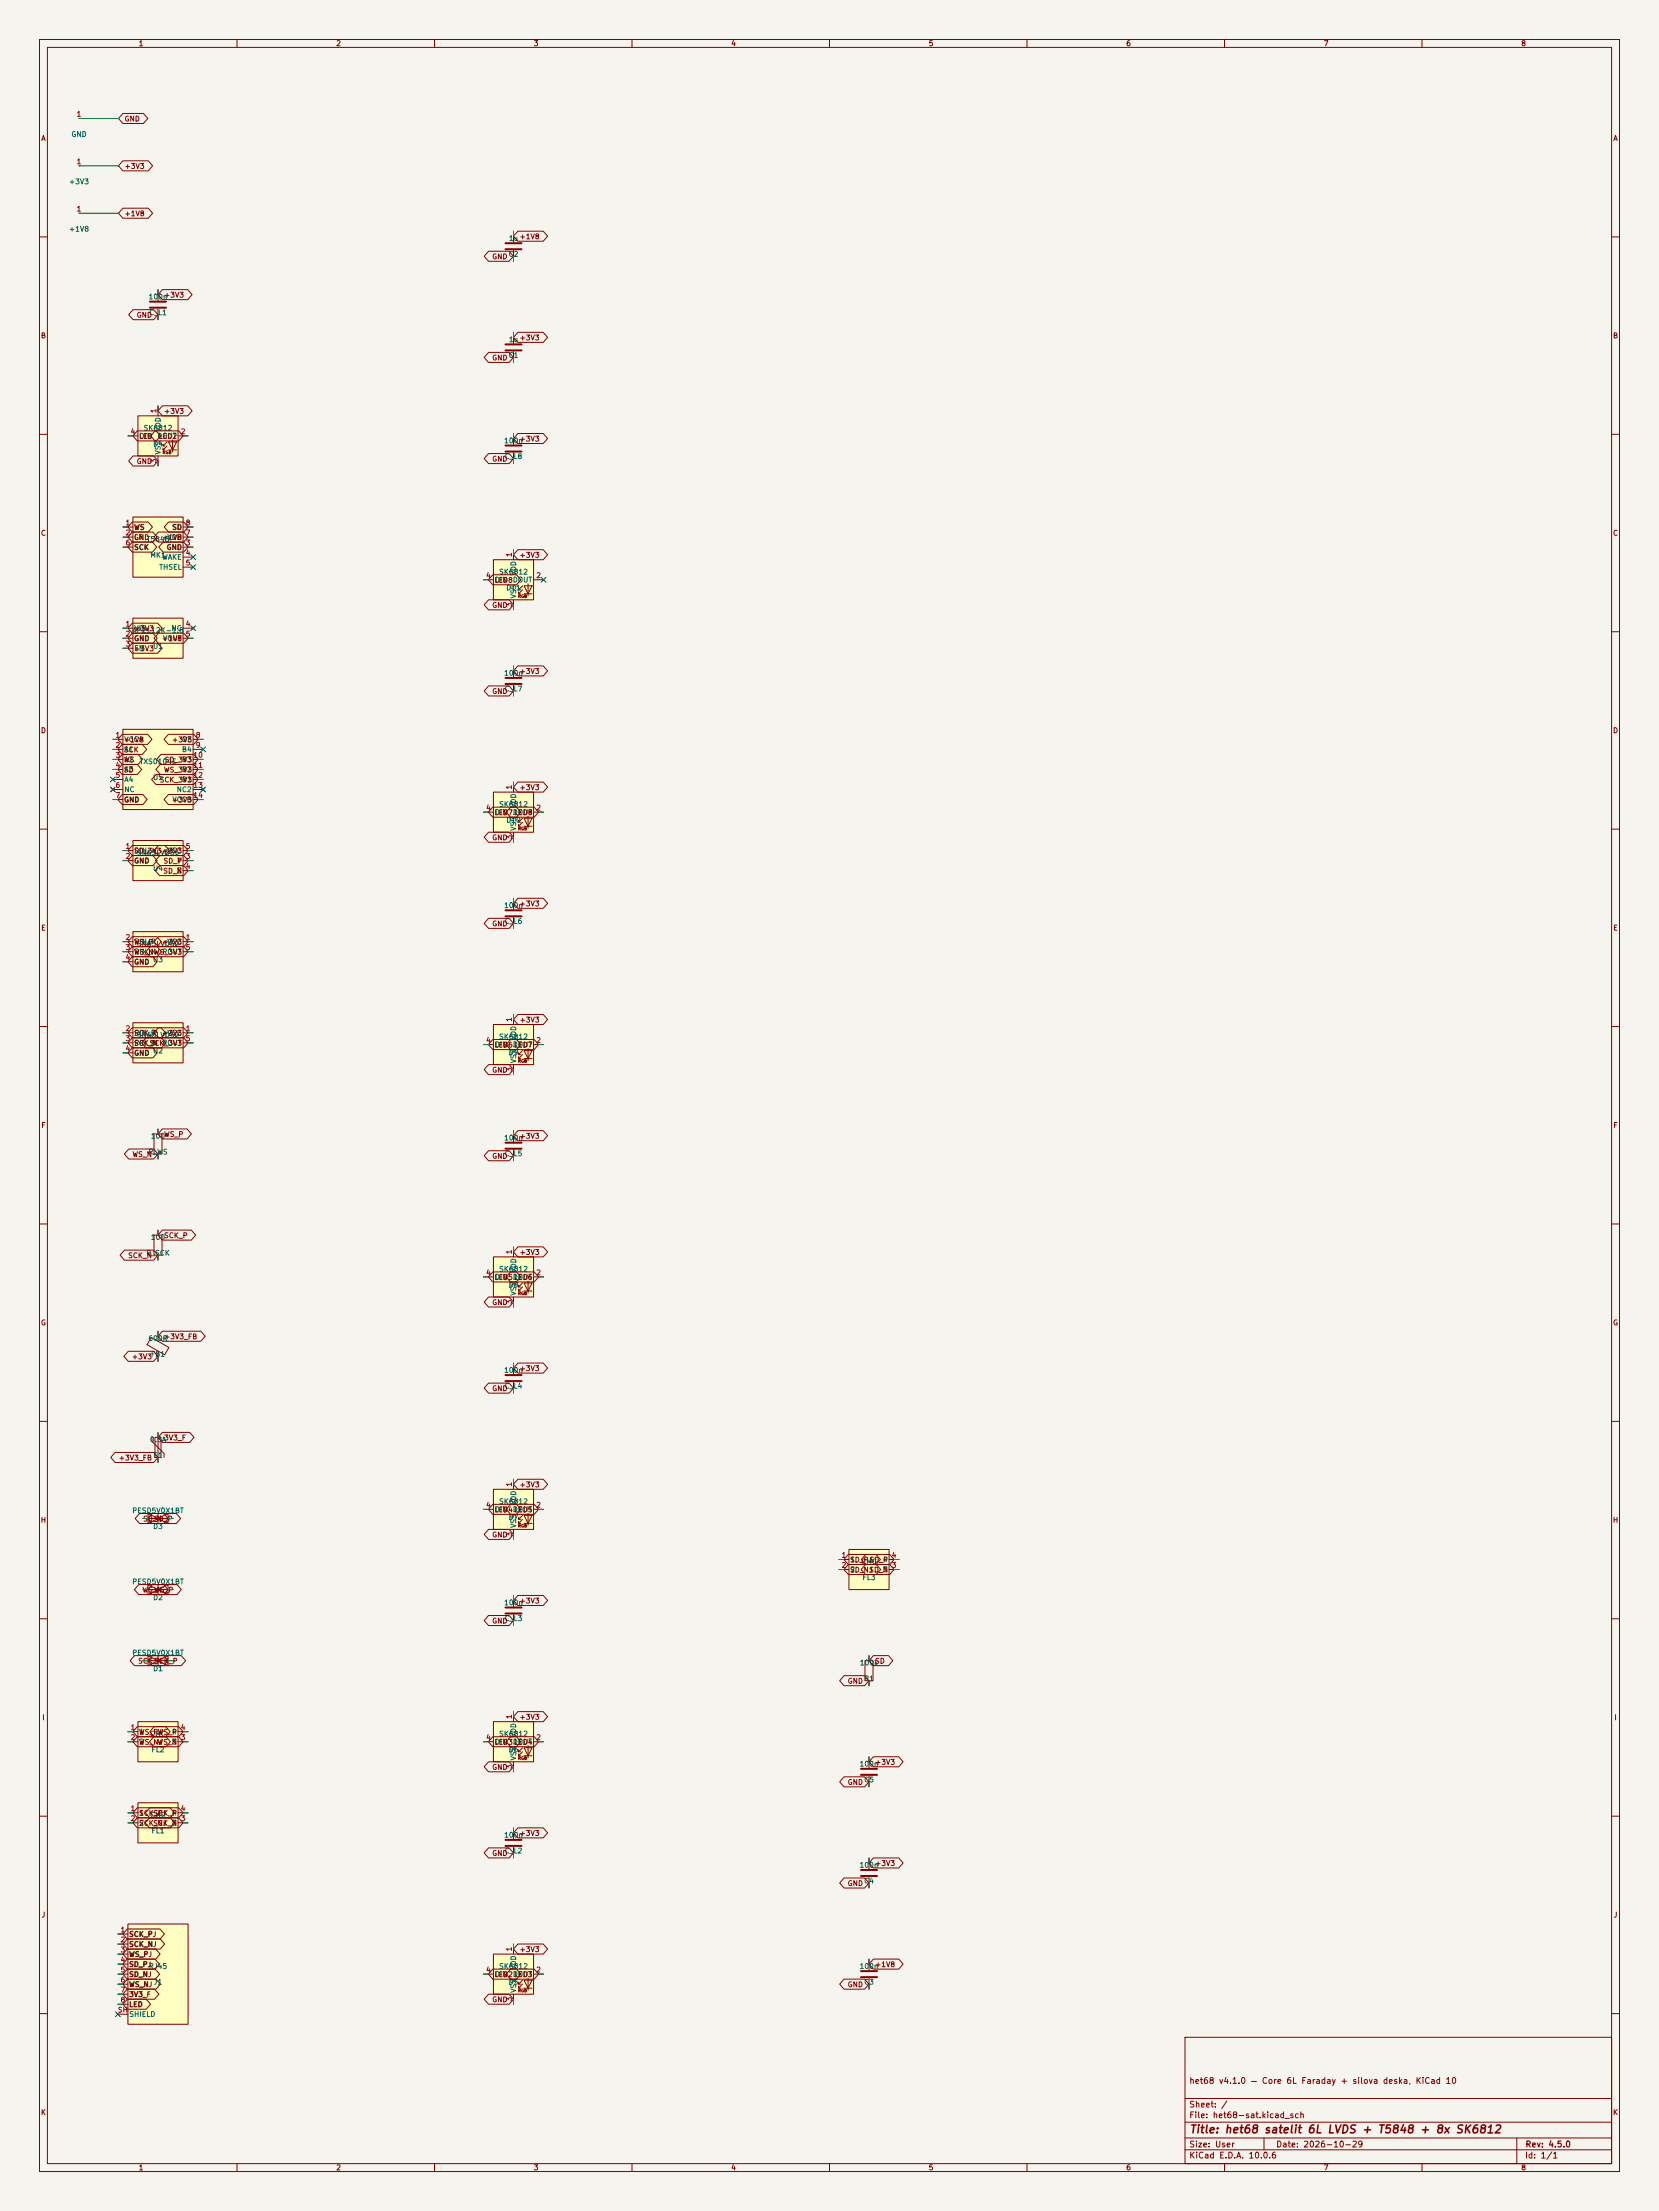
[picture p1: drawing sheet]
<svg xmlns="http://www.w3.org/2000/svg" width="420mm" height="560mm" viewBox="0 0 420 560" stroke-linecap="round" stroke-linejoin="round" font-family="sans-serif">
<defs><g id="words">
<text font-size="2" fill="#840000" x="301" y="540.8">Title: het68 satelit 6L LVDS + T5848 + 8x SK6812</text>
<g font-size="1.5" fill="#840000">
<text x="301" y="528.1">het68 v4.1.0 — Core 6L Faraday + silova deska, KiCad 10</text>
<text x="301" y="536.8">File: het68-sat.kicad_sch</text>
<text x="301" y="534.1">Sheet: /</text>
<text x="301" y="544.2">Size: User</text>
<text x="323" y="544.2">Date: 2026-10-29</text>
<text x="386" y="544.2">Rev: 4.5.0</text>
<text x="301" y="547">KiCad E.D.A. 10.0.6</text>
<text x="386" y="547">Id: 1/1</text>
</g>
<g font-size="1.3" fill="#840000">
<text x="35" y="12">1</text>
<text x="85" y="12">2</text>
<text x="135" y="12">3</text>
<text x="185" y="12">4</text>
<text x="235" y="12">5</text>
<text x="285" y="12">6</text>
<text x="335" y="12">7</text>
<text x="385" y="12">8</text>
<text x="10.3" y="36">A</text>
<text x="31.4" y="31.1">GND</text>
<text x="408.3" y="36">A</text>
<text x="31.4" y="43.1">+3V3</text>
<text x="31.4" y="55.1">+1V8</text>
<text x="124.5" y="66">GND</text>
<text x="131.4" y="60.9">+1V8</text>
<text x="41.4" y="75.7">+3V3</text>
<text x="34.5" y="80.8">GND</text>
<text x="10.2" y="86">B</text>
<text x="131.4" y="86.5">+3V3</text>
<text x="408.2" y="86">B</text>
<text x="124.5" y="91.6">GND</text>
<text x="41.4" y="105.1">+3V3</text>
<text x="35.1" y="111.5">LED</text>
<text x="40" y="111.5">LED2</text>
<text x="131.4" y="112.1">+3V3</text>
<text x="34.5" y="117.8">GND</text>
<text x="124.5" y="117.2">GND</text>
<text x="10.2" y="136">C</text>
<text x="33.8" y="137.1">GND</text>
<text x="33.8" y="134.5">WS</text>
<text x="40.9" y="137.1">+1V8</text>
<text x="408.2" y="136">C</text>
<text x="33.8" y="139.6">SCK</text>
<text x="131.4" y="141.6">+3V3</text>
<text x="125.1" y="147.9">LED8DOUT</text>
<text x="124.5" y="154.3">GND</text>
<text x="33.8" y="160.2">+3V3</text>
<text x="33.8" y="162.7">GND</text>
<text x="33.8" y="165.2">+3V3</text>
<text x="40.9" y="162.7">+1V8</text>
<text x="131.4" y="171">+3V3</text>
<text x="124.5" y="176.1">GND</text>
<text x="10.2" y="186">D</text>
<text x="408.2" y="186">D</text>
<text x="31.2" y="188.3">+1V8</text>
<text x="31.2" y="190.9">SCK</text>
<text x="43.4" y="188.3">+3V3</text>
<text x="31.2" y="193.4">WS</text>
<text x="31.2" y="195.9">SD</text>
<text x="41.4" y="195.9">WS_3V3</text>
<text x="41.5" y="193.4">SD_3V3</text>
<text x="31.2" y="203.6">GND</text>
<text x="40.3" y="198.5">SCK_3V3</text>
<text x="43.4" y="203.6">+3V3</text>
<text x="131.4" y="200.4">+3V3</text>
<text x="125.1" y="206.8">LED7DOUT</text>
<text x="130" y="206.8">LED8</text>
<text x="124.5" y="213.1">GND</text>
<text x="33.8" y="216.5">SD_3V3+3V3</text>
<text x="33.8" y="219">GND</text>
<text x="41.2" y="221.6">SD_N</text>
<text x="41.2" y="219">SD_P</text>
<text x="131.4" y="229.8">+3V3</text>
<text x="10.3" y="236">E</text>
<text x="33.8" y="239.6">WS_P</text>
<text x="40.9" y="239.6">+3V3</text>
<text x="124.5" y="234.9">GND</text>
<text x="408.3" y="236">E</text>
<text x="33.8" y="244.6">GND</text>
<text x="33.8" y="242.1">WS_NWS_3V3</text>
<text x="33.8" y="262.6">SCK_P</text>
<text x="40.9" y="262.6">+3V3</text>
<text x="131.4" y="259.3">+3V3</text>
<text x="33.8" y="267.7">GND</text>
<text x="33.8" y="265.2">SCK_N</text>
<text x="37.7" y="265.2">SCK_3V3</text>
<text x="125.1" y="265.6">LED6DOUT</text>
<text x="130" y="265.6">LED7</text>
<text x="124.5" y="272">GND</text>
<text x="10.3" y="286">F</text>
<text x="408.3" y="286">F</text>
<text x="33.4" y="293.3">WS_N</text>
<text x="41.4" y="288.3">WS_P</text>
<text x="124.5" y="293.8">GND</text>
<text x="131.4" y="288.7">+3V3</text>
<text x="41.4" y="313.9">SCK_P</text>
<text x="32.3" y="319">SCK_N</text>
<text x="131.4" y="318.1">+3V3</text>
<text x="125.1" y="324.5">LED5DOUT</text>
<text x="130" y="324.5">LED6</text>
<text x="10.2" y="336">G</text>
<text x="124.5" y="330.8">GND</text>
<text x="408.2" y="336">G</text>
<text x="41.4" y="339.5">+3V3_FB</text>
<text x="33.3" y="344.6">+3V3</text>
<text x="131.4" y="347.6">+3V3</text>
<text x="124.5" y="352.6">GND</text>
<text x="41.4" y="365.1">3V3_F</text>
<text x="29.9" y="370.2">+3V3_FB</text>
<text x="131.4" y="377">+3V3</text>
<text x="125.1" y="383.3">LED4DOUT</text>
<text x="130" y="383.3">LED5</text>
<text x="10.2" y="386">H</text>
<text x="36.1" y="385.7">SD_N</text>
<text x="38.9" y="385.7">SD_P</text>
<text x="124.5" y="389.7">GND</text>
<text x="408.2" y="386">H</text>
<text x="215.1" y="396">SD_PJ</text>
<text x="215.1" y="398.6">SD_NJ</text>
<text x="219.9" y="398.6">SD_N</text>
<text x="220" y="396">SD_P</text>
<text x="35.9" y="403.7">WS_N</text>
<text x="38.9" y="403.7">WS_P</text>
<text x="131.4" y="406.4">+3V3</text>
<text x="124.5" y="411.5">GND</text>
<text x="34.8" y="421.7">SCK_N</text>
<text x="38.9" y="421.7">SCK_P</text>
<text x="221.4" y="421.7">SD</text>
<text x="214.5" y="426.7">GND</text>
<text x="10.6" y="436">I</text>
<text x="131.4" y="435.9">+3V3</text>
<text x="408.6" y="436">I</text>
<text x="35.1" y="442.2">WS_NJ</text>
<text x="35.1" y="439.7">WS_PJ</text>
<text x="39.7" y="442.2">WS_N</text>
<text x="39.8" y="439.7">WS_P</text>
<text x="125.1" y="442.2">LED3DOUT</text>
<text x="130" y="442.2">LED4</text>
<text x="124.5" y="448.6">GND</text>
<text x="221.4" y="447.3">+3V3</text>
<text x="214.5" y="452.4">GND</text>
<text x="35.1" y="460.2">SCK_PJ</text>
<text x="38.7" y="460.2">SCK_P</text>
<text x="35.1" y="462.7">SCK_NJ</text>
<text x="38.6" y="462.7">SCK_N</text>
<text x="131.4" y="465.3">+3V3</text>
<text x="124.5" y="470.4">GND</text>
<text x="221.4" y="472.9">+3V3</text>
<text x="214.5" y="478">GND</text>
<text x="10.4" y="486">J</text>
<text x="408.4" y="486">J</text>
<text x="32.5" y="490.9">SCK_PJ</text>
<text x="32.5" y="496">WS_PJ</text>
<text x="32.5" y="493.4">SCK_NJ</text>
<text x="131.4" y="494.7">+3V3</text>
<text x="32.5" y="498.5">SD_PJ</text>
<text x="32.5" y="501.1">SD_NJ</text>
<text x="32.5" y="503.6">WS_NJ</text>
<text x="125.1" y="501.1">LED2DOUT</text>
<text x="130" y="501.1">LED3</text>
<text x="214.5" y="503.6">GND</text>
<text x="221.4" y="498.5">+1V8</text>
<text x="32.5" y="506.1">3V3_F</text>
<text x="32.5" y="508.7">LED</text>
<text x="124.5" y="507.4">GND</text>
<text x="10.2" y="536">K</text>
<text x="408.2" y="536">K</text>
<text x="35" y="550">1</text>
<text x="85" y="550">2</text>
<text x="135" y="550">3</text>
<text x="185" y="550">4</text>
<text x="235" y="550">5</text>
<text x="285" y="550">6</text>
<text x="335" y="550">7</text>
<text x="385" y="550">8</text>
</g>
<g font-size="1.3" fill="#a90000">
<text x="19.3" y="29.9">1</text>
<text x="19.3" y="41.9">1</text>
<text x="19.3" y="53.9">1</text>
<text x="39.9" y="104.8" transform="rotate(-90 39.9 104.8)">1</text>
<text x="32.9" y="110.3">4</text>
<text x="45.6" y="110.3">2</text>
<text x="39.9" y="117.5" transform="rotate(-90 39.9 117.5)">3</text>
<text x="31.6" y="133.4">1</text>
<text x="31.6" y="135.9">2</text>
<text x="46.9" y="135.9">7</text>
<text x="46.9" y="133.4">8</text>
<text x="31.6" y="138.4">6</text>
<text x="46.9" y="138.4">3</text>
<text x="46.9" y="141">4</text>
<text x="46.9" y="143.5">5</text>
<text x="129.9" y="141.2" transform="rotate(-90 129.9 141.2)">1</text>
<text x="122.9" y="146.7">4</text>
<text x="135.6" y="146.7">2</text>
<text x="129.9" y="153.9" transform="rotate(-90 129.9 153.9)">3</text>
<text x="31.6" y="159">1</text>
<text x="31.6" y="161.5">2</text>
<text x="46.9" y="159">4</text>
<text x="46.9" y="161.5">5</text>
<text x="31.6" y="164.1">3</text>
<text x="29.1" y="187.1">1</text>
<text x="29.1" y="189.7">2</text>
<text x="49.4" y="187.1">8</text>
<text x="49.4" y="189.7">9</text>
<text x="29.1" y="192.2">3</text>
<text x="29.1" y="194.8">4</text>
<text x="29.1" y="197.3">5</text>
<text x="48.8" y="192.2">10</text>
<text x="48.8" y="194.8">11</text>
<text x="48.8" y="197.3">12</text>
<text x="29.1" y="199.8">6</text>
<text x="29.1" y="202.4">7</text>
<text x="48.8" y="199.8">13</text>
<text x="48.8" y="202.4">14</text>
<text x="129.9" y="200.1" transform="rotate(-90 129.9 200.1)">1</text>
<text x="122.9" y="205.6">4</text>
<text x="135.6" y="205.6">2</text>
<text x="31.6" y="215.3">1</text>
<text x="46.9" y="215.3">5</text>
<text x="129.9" y="212.8" transform="rotate(-90 129.9 212.8)">3</text>
<text x="31.6" y="217.8">2</text>
<text x="46.9" y="217.8">3</text>
<text x="46.9" y="220.4">4</text>
<text x="31.6" y="238.4">2</text>
<text x="46.9" y="238.4">1</text>
<text x="31.6" y="240.9">3</text>
<text x="31.6" y="243.5">4</text>
<text x="46.9" y="240.9">5</text>
<text x="31.6" y="261.5">2</text>
<text x="31.6" y="264">3</text>
<text x="46.9" y="261.5">1</text>
<text x="46.9" y="264">5</text>
<text x="129.9" y="258.9" transform="rotate(-90 129.9 258.9)">1</text>
<text x="31.6" y="266.5">4</text>
<text x="122.9" y="264.4">4</text>
<text x="135.6" y="264.4">2</text>
<text x="129.9" y="271.6" transform="rotate(-90 129.9 271.6)">3</text>
<text x="129.9" y="317.8" transform="rotate(-90 129.9 317.8)">1</text>
<text x="122.9" y="323.3">4</text>
<text x="135.6" y="323.3">2</text>
<text x="129.9" y="330.5" transform="rotate(-90 129.9 330.5)">3</text>
<text x="129.9" y="376.7" transform="rotate(-90 129.9 376.7)">1</text>
<text x="122.9" y="382.2">4</text>
<text x="135.6" y="382.2">2</text>
<text x="129.9" y="389.4" transform="rotate(-90 129.9 389.4)">3</text>
<text x="212.9" y="394.9">1</text>
<text x="225.6" y="394.9">4</text>
<text x="212.9" y="397.4">2</text>
<text x="225.6" y="397.4">3</text>
<text x="129.9" y="435.5" transform="rotate(-90 129.9 435.5)">1</text>
<text x="32.9" y="438.5">1</text>
<text x="32.9" y="441">2</text>
<text x="45.6" y="441">3</text>
<text x="45.6" y="438.5">4</text>
<text x="122.9" y="441">4</text>
<text x="135.6" y="441">2</text>
<text x="129.9" y="448.2" transform="rotate(-90 129.9 448.2)">3</text>
<text x="32.9" y="459">1</text>
<text x="32.9" y="461.6">2</text>
<text x="45.6" y="461.6">3</text>
<text x="45.6" y="459">4</text>
<text x="30.4" y="489.7">1</text>
<text x="30.4" y="492.3">2</text>
<text x="30.4" y="494.8">3</text>
<text x="30.4" y="497.3">4</text>
<text x="129.9" y="494.4" transform="rotate(-90 129.9 494.4)">1</text>
<text x="30.4" y="499.9">5</text>
<text x="30.4" y="502.4">6</text>
<text x="122.9" y="499.9">4</text>
<text x="135.6" y="499.9">2</text>
<text x="30.4" y="505">7</text>
<text x="30.4" y="507.5">8</text>
<text x="129.9" y="507.1" transform="rotate(-90 129.9 507.1)">3</text>
<text x="29.7" y="510">SH</text>
</g>
<g font-size="1.3" fill="#006464">
<text x="17.9" y="35">GND</text>
<text x="17.3" y="47">+3V3</text>
<text x="17.3" y="59">+1V8</text>
<text x="128.6" y="65.3">C2</text>
<text x="128.7" y="61.3">1u</text>
<text x="37.5" y="76.1">100n</text>
<text x="37.6" y="80.1">C_L1</text>
<text x="128.7" y="86.9">1u</text>
<text x="128.6" y="90.9">C1</text>
<text x="35.1" y="111.4">DIN</text>
<text x="36.2" y="109.4">SK6812</text>
<text x="38.6" y="113.4">D4</text>
<text x="39.7" y="111.4">DOUT</text>
<text x="41" y="109.4" transform="rotate(-90 41 109.4)">VDD</text>
<text x="127.5" y="112.6">100n</text>
<text x="41" y="115.3" transform="rotate(-90 41 115.3)">VSS</text>
<text x="127.6" y="116.6">C_L8</text>
<text x="33.9" y="137">LR</text>
<text x="37" y="137.5">T5848</text>
<text x="42.2" y="137">VDD</text>
<text x="43.4" y="134.4">SD</text>
<text x="37.9" y="141.5">MK1</text>
<text x="40.9" y="142.1">WAKE</text>
<text x="42" y="139.5">GND</text>
<text x="40.2" y="144.6">THSEL</text>
<text x="125.1" y="147.8">DIN</text>
<text x="126.2" y="145.8">SK6812</text>
<text x="128" y="149.8">D11</text>
<text x="131" y="145.9" transform="rotate(-90 131 145.9)">VDD</text>
<text x="131" y="151.7" transform="rotate(-90 131 151.7)">VSS</text>
<text x="33.3" y="160.6">AP2112K-1.8</text>
<text x="33.9" y="160.1">VIN</text>
<text x="43.3" y="160.1">NC</text>
<text x="33.9" y="165.1">EN</text>
<text x="38.6" y="164.6">U1</text>
<text x="41.2" y="162.6">VOUT</text>
<text x="127.5" y="171.4">100n</text>
<text x="127.6" y="175.4">C_L7</text>
<text x="31.3" y="188.2">VCCA</text>
<text x="31.3" y="190.8">A1</text>
<text x="45.9" y="188.2">OE</text>
<text x="45.9" y="190.8">B4</text>
<text x="31.3" y="193.3">A2</text>
<text x="31.3" y="195.8">A3</text>
<text x="35.2" y="193.8">TXS0104E</text>
<text x="38.6" y="197.8">U5</text>
<text x="45.9" y="193.3">B3</text>
<text x="45.9" y="195.8">B2</text>
<text x="31.3" y="198.4">A4</text>
<text x="31.3" y="200.9">NC</text>
<text x="43.5" y="203.5">VCCB</text>
<text x="44.6" y="200.9">NC2</text>
<text x="45.9" y="198.4">B1</text>
<text x="125.1" y="206.7">DIN</text>
<text x="126.2" y="204.7">SK6812</text>
<text x="128" y="208.7">D10</text>
<text x="131" y="204.7" transform="rotate(-90 131 204.7)">VDD</text>
<text x="131" y="210.6" transform="rotate(-90 131 210.6)">VSS</text>
<text x="33.9" y="216.4">DIN</text>
<text x="34.5" y="216.9">SN65LVDS1</text>
<text x="38.6" y="220.9">U4</text>
<text x="42.2" y="216.4">VCC</text>
<text x="44.7" y="221.5">Z</text>
<text x="44.8" y="218.9">Y</text>
<text x="127.5" y="230.3">100n</text>
<text x="33.9" y="239.5">RIN_P</text>
<text x="42.2" y="239.5">VCC</text>
<text x="127.6" y="234.3">C_L6</text>
<text x="33.9" y="242">RIN_N</text>
<text x="34.5" y="240">SN65LVDS2</text>
<text x="38.6" y="244">U3</text>
<text x="41" y="242">ROUT</text>
<text x="33.9" y="262.5">RIN_P</text>
<text x="34.5" y="263.1">SN65LVDS2</text>
<text x="42.2" y="262.5">VCC</text>
<text x="126.2" y="263.5">SK6812</text>
<text x="131" y="263.6" transform="rotate(-90 131 263.6)">VDD</text>
<text x="33.9" y="265.1">RIN_N</text>
<text x="38.6" y="267.1">U2</text>
<text x="41" y="265.1">ROUT</text>
<text x="125.1" y="265.5">DIN</text>
<text x="128.6" y="267.5">D9</text>
<text x="131" y="269.4" transform="rotate(-90 131 269.4)">VSS</text>
<text x="37.4" y="292.7">R_WS</text>
<text x="38.1" y="288.7">100</text>
<text x="127.5" y="289.1">100n</text>
<text x="127.6" y="293.1">C_L5</text>
<text x="38.1" y="314.3">100</text>
<text x="36.9" y="318.3">R_SCK</text>
<text x="126.2" y="322.4">SK6812</text>
<text x="131" y="322.5" transform="rotate(-90 131 322.5)">VDD</text>
<text x="125.1" y="324.4">DIN</text>
<text x="128.6" y="326.4">D8</text>
<text x="131" y="328.3" transform="rotate(-90 131 328.3)">VSS</text>
<text x="37.4" y="339.9">600R</text>
<text x="38.1" y="343.9">FB1</text>
<text x="127.5" y="348">100n</text>
<text x="127.6" y="352">C_L4</text>
<text x="37.8" y="365.6">0.5A</text>
<text x="38.7" y="369.6">F1</text>
<text x="33.3" y="383.6">PESD5V0X1BT</text>
<text x="125.1" y="383.2">DIN</text>
<text x="126.2" y="381.2">SK6812</text>
<text x="131" y="381.3" transform="rotate(-90 131 381.3)">VDD</text>
<text x="38.6" y="387.6">D3</text>
<text x="128.6" y="385.2">D7</text>
<text x="131" y="387.1" transform="rotate(-90 131 387.1)">VSS</text>
<text x="215.1" y="395.9">1</text>
<text x="223.4" y="395.9">4</text>
<text x="33.3" y="401.6">PESD5V0X1BT</text>
<text x="215.1" y="398.5">2</text>
<text x="217.9" y="396.5">CMC</text>
<text x="218.2" y="400.5">FL3</text>
<text x="223.4" y="398.5">3</text>
<text x="38.6" y="405.6">D2</text>
<text x="127.5" y="406.9">100n</text>
<text x="127.6" y="410.9">C_L3</text>
<text x="33.3" y="419.6">PESD5V0X1BT</text>
<text x="38.6" y="423.6">D1</text>
<text x="217.5" y="422.1">100k</text>
<text x="218.6" y="426.1">R1</text>
<text x="35.1" y="439.6">1</text>
<text x="35.1" y="442.1">2</text>
<text x="37.9" y="440.1">CMC</text>
<text x="43.4" y="442.1">3</text>
<text x="43.4" y="439.6">4</text>
<text x="125.1" y="442.1">DIN</text>
<text x="126.2" y="440.1">SK6812</text>
<text x="131" y="440.2" transform="rotate(-90 131 440.2)">VDD</text>
<text x="38.2" y="444.1">FL2</text>
<text x="128.6" y="444.1">D6</text>
<text x="131" y="446" transform="rotate(-90 131 446)">VSS</text>
<text x="217.5" y="447.7">100n</text>
<text x="218.6" y="451.7">C5</text>
<text x="35.1" y="460.1">1</text>
<text x="37.9" y="460.6">CMC</text>
<text x="43.4" y="460.1">4</text>
<text x="35.1" y="462.6">2</text>
<text x="38.2" y="464.6">FL1</text>
<text x="43.4" y="462.6">3</text>
<text x="127.5" y="465.7">100n</text>
<text x="127.6" y="469.7">C_L2</text>
<text x="217.5" y="473.3">100n</text>
<text x="218.6" y="477.3">C4</text>
<text x="32.6" y="490.8">SCK_P</text>
<text x="32.6" y="493.3">SCK_N</text>
<text x="32.6" y="495.9">WS_P</text>
<text x="32.6" y="498.4">SD_P</text>
<text x="32.6" y="501">SD_N</text>
<text x="32.6" y="503.5">WS_N</text>
<text x="37.5" y="499">RJ45</text>
<text x="38.8" y="503">J1</text>
<text x="125.1" y="501">DIN</text>
<text x="126.2" y="499">SK6812</text>
<text x="128.6" y="503">D5</text>
<text x="131" y="499" transform="rotate(-90 131 499)">VDD</text>
<text x="217.5" y="499">100n</text>
<text x="218.6" y="503">C3</text>
<text x="32.6" y="506">3V3</text>
<text x="131" y="504.9" transform="rotate(-90 131 504.9)">VSS</text>
<text x="32.6" y="511.1">SHIELD</text>
</g>
<g font-size=".8" fill="#840000">
<text x="41.1" y="115.2">RGB</text>
<text x="131.1" y="151.6">RGB</text>
<text x="131.1" y="210.5">RGB</text>
<text x="131.1" y="269.3">RGB</text>
<text x="131.1" y="328.2">RGB</text>
<text x="131.1" y="387.1">RGB</text>
<text x="131.1" y="445.9">RGB</text>
<text x="131.1" y="504.8">RGB</text>
</g>
</g></defs>
<path d="M0 0h420v560h-420z" fill="#f5f4ef" stroke="#f5f4ef" stroke-width=".25"/>
<g fill="none" stroke="#840000" stroke-width=".25">
<path d="M10 10h400v540h-400zM12 12h396v536h-396zM60 10v2M110 10v2M160 10v2M210 10v2M260 10v2M310 10v2M360 10v2M410 10v2M10 60h2M408 60h2"/>
<path d="M10 110h2M408 110h2M10 160h2M408 160h2M10 210h2M408 210h2M10 260h2M408 260h2M10 310h2M408 310h2M10 360h2M408 360h2"/>
<path d="M10 410h2M408 410h2M10 460h2M408 460h2M10 510h2M300 516h108v32h-108zM408 510h2M300 537.5h108M300 531.5h108M60 548v2M110 548v2M160 548v2"/>
<path d="M210 548v2M260 548v2M300 544.5h108M300 541.5h108M310 548v2M320 541.5v3M360 548v2M384 541.5v6.5M410 548v2"/>
</g>
<path d="M33.6 212.9h12.7v10.1h-12.7z" fill="#ffffc2"/>
<path d="M31.1 215.4h2.5M31.1 218h2.5M33.6 212.9h12.7v10.1h-12.7zM46.3 215.4h2.6M46.3 218h2.6M46.3 220.5h2.6" fill="none" stroke="#840000" stroke-width=".25"/>
<path d="M34.9 456.6h10.2v10.2h-10.2z" fill="#ffffc2"/>
<g fill="none" stroke="#840000" stroke-width=".25">
<path d="M40 73.4v2.7M40 78.2v2.8M36.2 384.6h7.6M37.5 383.3v2.6l5-2.6v2.6zM40.5 383.3h-.5v2.6h-.5M36.2 402.6h7.6M37.5 419.3v2.6l5-2.6v2.6zM37.5 401.3v2.6l5-2.6v2.6zM40.5 419.3h-.5v2.6h-.5M40.5 401.3h-.5v2.6h-.5M36.2 420.6h7.6M32.4 459.1h2.5"/>
<path d="M34.9 456.6h10.2v10.2h-10.2zM45.1 459.1h2.5M32.4 461.7h2.5M45.1 461.7h2.5"/>
</g>
<path d="M38 76.4h4M38 77.9h4" fill="none" stroke="#840000" stroke-width=".51"/>
<path d="M214.9 392.4h10.2v10.2h-10.2z" fill="#ffffc2"/>
<path d="M38.5 364.1v1l3 3v1M39.2 364.1h1.6v5h-1.6zM40 362.8v7.6M212.4 395h2.5M212.4 397.5h2.5M214.9 392.4h10.2v10.2h-10.2zM225.1 395h2.5M225.1 397.5h2.5" fill="none" stroke="#840000" stroke-width=".25"/>
<path d="M32.4 487.3h15.2v25.4h-15.2z" fill="#ffffc2"/>
<g fill="none" stroke="#840000" stroke-width=".25">
<path d="M20 30h.1M130 58.6v2.7M130 63.4v2.8M130 84.2v2.8M130 89v2.8M130 109.8v2.8M130 114.6v2.8M39 312.8h2v5.1h-2zM40 311.6v1.2M40 317.9v1.3M38.3 338.7l4.5 2.6-1.1 1.8-4.5-2.5zM40 337.2v2.5"/>
<path d="M40 342.2v2.6M220 419.3v1.3M219 420.6h2v5.1h-2zM220 425.7v1.3M29.8 489.8h2.6M29.8 492.4h2.6M29.8 494.9h2.6M29.8 497.5h2.6M32.4 487.3h15.2v25.4h-15.2zM29.8 500h2.6M29.8 502.5h2.6M29.8 505.1h2.6"/>
<path d="M29.8 507.6h2.6M29.8 510.2h2.6"/>
</g>
<path d="M128 61.6h4M128 63.1h4M128 87.2h4M128 88.7h4M128 112.8h4M128 114.4h4" fill="none" stroke="#840000" stroke-width=".51"/>
<path d="M124.9 141.8h10.2v10.1h-10.2z" fill="#ffffc2"/>
<g fill="none" stroke="#840000" stroke-width=".25">
<path d="M130 139.2v2.6M122.4 146.8h2.5M124.9 141.8h10.2v10.1h-10.2zM130 151.9v2.6M131.3 149.4h.5M131.3 150.4h.5M132.3 148.4l-1 1v-.5M132.3 149.4l-1 1v-.5M132.7 148.4h2l-1 2zM132.7 150.4h2M133.7 147.9v3M135.1 146.8h2.5"/>
<path d="M39 287.2h2v5.1h-2zM40 285.9v1.3M40 292.3v1.3"/>
</g>
<path d="M34.9 105.3h10.2v10.2h-10.2z" fill="#ffffc2"/>
<g fill="none" stroke="#840000" stroke-width=".25">
<path d="M20 42h.1M20 54h.1M32.4 110.4h2.5M34.9 105.3h10.2v10.2h-10.2zM40 102.8v2.5M40 115.5v2.5M41.3 112.9h.5M41.3 114h.5M42.3 111.9l-1 1v-.5M42.3 112.9l-1 1.1v-.5M42.7 111.9h2l-1 2.1zM42.7 114h2"/>
<path d="M43.7 111.4v3.1M45.1 110.4h2.5M130 168.7v2.7M130 173.5v2.8M220 445v2.7M220 449.8v2.8"/>
</g>
<path d="M128 171.7h4M128 173.2h4M218 448h4M218 449.5h4" fill="none" stroke="#840000" stroke-width=".51"/>
<path d="M124.9 200.6h10.2v10.2h-10.2z" fill="#ffffc2"/>
<path d="M130 198.1v2.5M122.4 205.7h2.5M124.9 200.6h10.2v10.2h-10.2zM130 210.8v2.5M131.3 208.2h.5M131.3 209.3h.5M132.3 207.2l-1 1v-.5M132.3 208.2l-1 1.1v-.5M132.7 207.2h2l-1 2.1zM132.7 209.3h2M133.7 206.7v3.1M135.1 205.7h2.5" fill="none" stroke="#840000" stroke-width=".25"/>
<path d="M33.6 259h12.7v10.2h-12.7z" fill="#ffffc2"/>
<path d="M130 227.5v2.8M130 232.3v2.8M33.6 259h12.7v10.2h-12.7zM31.1 261.6h2.5M31.1 264.1h2.5M31.1 266.7h2.5M46.3 261.6h2.6M46.3 264.1h2.6" fill="none" stroke="#840000" stroke-width=".25"/>
<path d="M128 230.6h4M128 232.1h4" fill="none" stroke="#840000" stroke-width=".51"/>
<path d="M124.9 377.2h10.2v10.2h-10.2z" fill="#ffffc2"/>
<path d="M124.9 377.2h10.2v10.2h-10.2zM130 374.7v2.5M122.4 382.3h2.5M130 387.4v2.5M131.3 384.8h.5M131.3 385.8h.5M132.3 383.8l-1 1v-.5M132.3 384.8l-1 1v-.5M132.7 383.8h2l-1 2zM132.7 385.8h2M133.7 383.3v3M135.1 382.3h2.5" fill="none" stroke="#840000" stroke-width=".25"/>
<path d="M33.6 130.9h12.7v15.3h-12.7z" fill="#ffffc2"/>
<g fill="none" stroke="#840000" stroke-width=".25">
<path d="M31.1 133.5h2.5M31.1 136h2.5M31.1 138.6h2.5M33.6 130.9h12.7v15.3h-12.7zM46.3 133.5h2.6M46.3 136h2.6M46.3 138.6h2.6M46.3 141.1h2.6M46.3 143.6h2.6M130 404.1v2.8M130 408.9v2.8M130 463v2.7"/>
<path d="M130 467.8v2.8M220 470.6v2.8M220 475.4v2.8M220 496.2v2.8M220 501v2.8"/>
</g>
<path d="M128 407.1h4M128 408.7h4M128 466h4M128 467.5h4M218 473.6h4M218 475.1h4M218 499.2h4M218 500.8h4" fill="none" stroke="#840000" stroke-width=".51"/>
<path d="M124.9 436.1h10.2v10.1h-10.2z" fill="#ffffc2"/>
<path d="M124.9 436.1h10.2v10.1h-10.2zM130 433.5v2.6M122.4 441.1h2.5M130 446.2v2.6M131.3 443.7h.5M131.3 444.7h.5M132.3 442.7l-1 1v-.5M132.3 443.7l-1 1v-.5M132.7 442.7h2l-1 2zM132.7 444.7h2M133.7 442.2v3M135.1 441.1h2.5" fill="none" stroke="#840000" stroke-width=".25"/>
<path d="M34.9 436.1h10.2v10.1h-10.2z" fill="#ffffc2"/>
<path d="M32.4 438.6h2.5M34.9 436.1h10.2v10.1h-10.2zM45.1 438.6h2.5M32.4 441.1h2.5M45.1 441.1h2.5" fill="none" stroke="#840000" stroke-width=".25"/>
<path d="M33.6 156.6h12.7v10.1h-12.7z" fill="#ffffc2"/>
<path d="M31.1 159.1h2.5M33.6 156.6h12.7v10.1h-12.7zM46.3 159.1h2.6M48.5 158.7l.8 .8M49.3 158.7l-.8 .8M31.1 161.6h2.5M31.1 164.2h2.5M46.3 161.6h2.6M130 345.2v2.8M130 350.1v2.8" fill="none" stroke="#840000" stroke-width=".25"/>
<path d="M128 348.3h4M128 349.8h4" fill="none" stroke="#840000" stroke-width=".51"/>
<path d="M124.9 318.3h10.2v10.2h-10.2z" fill="#ffffc2"/>
<g fill="none" stroke="#840000" stroke-width=".25">
<path d="M130 286.4v2.8M130 291.2v2.8M124.9 318.3h10.2v10.2h-10.2zM130 315.8v2.5M122.4 323.4h2.5M130 328.5v2.5M131.3 326h.5M131.3 327h.5M132.3 324.9l-1 1.1v-.5M132.3 326l-1 1v-.5M132.7 324.9h2l-1 2.1zM132.7 327h2"/>
<path d="M133.7 324.4v3.1M135.1 323.4h2.5"/>
</g>
<path d="M128 289.4h4M128 290.9h4" fill="none" stroke="#840000" stroke-width=".51"/>
<path d="M33.6 236h12.7v10.1h-12.7z" fill="#ffffc2"/>
<path d="M31.1 238.5h2.5M33.6 236h12.7v10.1h-12.7zM46.3 238.5h2.6M31.1 241h2.5M31.1 243.6h2.5M46.3 241h2.6" fill="none" stroke="#840000" stroke-width=".25"/>
<path d="M124.9 259.5h10.2v10.1h-10.2z" fill="#ffffc2"/>
<path d="M124.9 259.5h10.2v10.1h-10.2zM130 256.9v2.6M122.4 264.6h2.5M130 269.6v2.6M131.3 267.1h.5M131.3 268.1h.5M132.3 266.1l-1 1v-.5M132.3 267.1l-1 1v-.5M132.7 266.1h2l-1 2zM132.7 268.1h2M133.7 265.6v3M135.1 264.6h2.5" fill="none" stroke="#840000" stroke-width=".25"/>
<path d="M124.9 494.9h10.2v10.2h-10.2z" fill="#ffffc2"/>
<path d="M124.9 494.9h10.2v10.2h-10.2zM130 492.4v2.5M122.4 500h2.5M130 505.1v2.5M131.3 502.5h.5M131.3 503.6h.5M132.3 501.5l-1 1v-.5M132.3 502.5l-1 1.1v-.5M132.7 501.5h2l-1 2.1zM132.7 503.6h2M133.7 501v3.1M135.1 500h2.5" fill="none" stroke="#840000" stroke-width=".25"/>
<path d="M31.1 184.7h17.8v20.3h-17.8z" fill="#ffffc2"/>
<g fill="none" stroke="#840000" stroke-width=".25">
<path d="M31.1 28.7h5.2l1.1 1.3-1.1 1.3h-5.2l-1.1-1.3zM31.1 52.7h6.4l1.1 1.3-1.1 1.3h-6.4l-1.1-1.3zM31.1 40.7h6.4l1.1 1.3-1.1 1.3h-6.4l-1.1-1.3zM131.1 58.6h6.4l1.1 1.2-1.1 1.3h-6.4l-1.1-1.3zM33.7 78.4h5.2l1.1 1.3-1.1 1.3h-5.2l-1.1-1.3zM41.1 73.4h6.4l1.1 1.2-1.1 1.3h-6.4l-1.1-1.3zM123.7 63.6h5.2l1.1 1.3-1.1 1.3h-5.2l-1.1-1.3zM123.7 89.3h5.2l1.1 1.2-1.1 1.3h-5.2l-1.1-1.3zM131.1 84.2h6.4l1.1 1.2-1.1 1.3h-6.4l-1.1-1.3zM33.7 115.5h5.2l1.1 1.3-1.1 1.2h-5.2l-1.1-1.2zM34.8 109.1h4.7l1.2 1.3-1.2 1.3h-4.7l-1.2-1.3zM39.2 109.1h6l1.1 1.3-1.1 1.3h-6l-1.1-1.3z"/>
<path d="M41.1 102.8h6.4l1.1 1.3-1.1 1.2h-6.4l-1.1-1.2zM123.7 114.9h5.2l1.1 1.2-1.1 1.3h-5.2l-1.1-1.3zM131.1 109.8h6.4l1.1 1.3-1.1 1.2h-6.4l-1.1-1.2zM33.5 134.8h5.2l1.1 1.2-1.1 1.3h-5.2l-1.1-1.3zM33.5 137.3h5.1l1.1 1.3-1.1 1.2h-5.1l-1.1-1.2zM33.5 132.2h4l1.1 1.3-1.1 1.3h-4l-1.1-1.3zM40.1 134.8h6.4l1.1 1.2-1.1 1.3h-6.4l-1.1-1.3zM41.3 137.3h5.2l1.1 1.3-1.1 1.2h-5.2l-1.1-1.2zM42.7 132.2h3.8l1.1 1.3-1.1 1.3h-3.8l-1.1-1.3zM131.1 139.2h6.4l1.1 1.3-1.1 1.3h-6.4l-1.1-1.3zM33.5 157.8h6.4l1.1 1.3-1.1 1.3h-6.4l-1.1-1.3zM123.7 151.9h5.2l1.1 1.3-1.1 1.3h-5.2l-1.1-1.3z"/>
<path d="M124.8 145.6h6l1.1 1.2-1.1 1.3h-6l-1.2-1.3zM33.5 160.4h5.2l1.1 1.2-1.1 1.3h-5.2l-1.1-1.3zM33.5 162.9h6.4l1.1 1.3-1.1 1.3h-6.4l-1.1-1.3zM40.1 160.4h6.4l1.1 1.2-1.1 1.3h-6.4l-1.1-1.3zM123.7 173.7h5.2l1.1 1.3-1.1 1.3h-5.2l-1.1-1.3zM131.1 168.7h6.4l1.1 1.2-1.1 1.3h-6.4l-1.1-1.3zM28.2 199.6l.8 .7M28.6 187.3h2.5M28.6 189.8h2.5M28.6 192.3h2.5M28.6 194.9h2.5M28.6 197.4h2.5"/>
<path d="M28.6 200h2.5M29 199.6l-.8 .7M31 186h6.4l1.1 1.3-1.1 1.2h-6.4l-1.2-1.2zM31 188.5h5l1.1 1.3-1.1 1.3h-5l-1.2-1.3zM31 191.1h3.9l1.2 1.2-1.2 1.3h-3.9l-1.2-1.3zM31 193.6h3.8l1.1 1.3-1.1 1.3h-3.8l-1.2-1.3zM31.1 184.7h17.8v20.3h-17.8zM39.5 196.2h9.5l1.2 1.2-1.2 1.3h-9.5l-1.1-1.3zM40.6 193.6h8.4l1.2 1.3-1.2 1.3h-8.4l-1.1-1.3zM40.8 191.1h8.2l1.2 1.2-1.2 1.3h-8.2l-1.2-1.3zM42.6 186h6.4l1.2 1.3-1.2 1.2h-6.4l-1.1-1.2zM48.9 187.3h2.5"/>
<path d="M48.9 189.8h2.5M48.9 192.3h2.5M48.9 194.9h2.5M48.9 197.4h2.5M48.9 200h2.5M51 199.6l.8 .7M51.8 199.6l-.8 .7M131.1 198.1h6.4l1.1 1.3-1.1 1.2h-6.4l-1.1-1.2zM28.6 202.5h2.5M31 201.2h5.2l1.1 1.3-1.1 1.3h-5.2l-1.2-1.3zM33.5 214.2h8.3l1.1 1.2-1.1 1.3h-8.3l-1.1-1.3zM33.5 216.7h5.2l1.1 1.3-1.1 1.2h-5.2l-1.1-1.2z"/>
<path d="M40.1 214.2h6.4l1.1 1.2-1.1 1.3h-6.4l-1.1-1.3zM40.4 219.2h6.1l1.1 1.3-1.1 1.3h-6.1l-1.1-1.3zM40.5 216.7h6l1.1 1.3-1.1 1.2h-6l-1.2-1.2zM42.6 201.2h6.4l1.2 1.3-1.2 1.3h-6.4l-1.1-1.3zM48.9 202.5h2.5M123.7 210.8h5.2l1.1 1.3-1.1 1.2h-5.2l-1.1-1.2zM124.8 204.4h6l1.1 1.3-1.1 1.3h-6l-1.2-1.3zM129.2 204.4h6l1.1 1.3-1.1 1.3h-6l-1.1-1.3zM33.5 237.2h6.2l1.1 1.3-1.1 1.3h-6.2l-1.1-1.3zM33.5 239.8h6.3l1.1 1.2-1.1 1.3h-6.3l-1.1-1.3zM38 239.8h8.5l1.1 1.2-1.1 1.3h-8.5l-1.1-1.3zM40.1 237.2h6.4l1.1 1.3-1.1 1.3h-6.4l-1.1-1.3z"/>
<path d="M123.7 232.6h5.2l1.1 1.3-1.1 1.2h-5.2l-1.1-1.2zM131.1 227.5h6.4l1.1 1.3-1.1 1.3h-6.4l-1.1-1.3zM33.5 242.3h5.2l1.1 1.3-1.1 1.3h-5.2l-1.1-1.3zM131.1 256.9h6.4l1.1 1.3-1.1 1.3h-6.4l-1.1-1.3zM33.5 265.4h5.2l1.1 1.3-1.1 1.2h-5.2l-1.1-1.2zM33.5 262.9h7.4l1.1 1.2-1.1 1.3h-7.4l-1.1-1.3zM33.5 260.3h7.3l1.1 1.3-1.1 1.3h-7.3l-1.1-1.3zM36.9 262.9h9.6l1.1 1.2-1.1 1.3h-9.6l-1.1-1.3zM40.1 260.3h6.4l1.1 1.3-1.1 1.3h-6.4l-1.1-1.3zM123.7 269.6h5.2l1.1 1.3-1.1 1.3h-5.2l-1.1-1.3zM124.8 263.3h6l1.1 1.3-1.1 1.2h-6l-1.2-1.2zM129.2 263.3h6l1.1 1.3-1.1 1.2h-6l-1.1-1.2z"/>
<path d="M32.6 291h6.3l1.1 1.3-1.1 1.3h-6.3l-1.1-1.3zM41.1 285.9h6.2l1.2 1.3-1.2 1.3h-6.2l-1.1-1.3zM123.7 291.5h5.2l1.1 1.2-1.1 1.3h-5.2l-1.1-1.3zM131.1 286.4h6.4l1.1 1.2-1.1 1.3h-6.4l-1.1-1.3zM31.5 316.6h7.4l1.1 1.3-1.1 1.3h-7.4l-1.1-1.3zM41.1 311.6h7.3l1.1 1.2-1.1 1.3h-7.3l-1.1-1.3zM131.1 315.8h6.4l1.1 1.3-1.1 1.2h-6.4l-1.1-1.2zM41.1 337.2h9.8l1.1 1.2-1.1 1.3h-9.8l-1.1-1.3zM123.7 328.5h5.2l1.1 1.3-1.1 1.2h-5.2l-1.1-1.2zM124.8 322.2h6l1.1 1.2-1.1 1.3h-6l-1.2-1.3zM129.2 322.2h6l1.1 1.2-1.1 1.3h-6l-1.1-1.3zM32.5 342.3h6.4l1.1 1.2-1.1 1.3h-6.4l-1.1-1.3z"/>
<path d="M123.7 350.3h5.2l1.1 1.3-1.1 1.3h-5.2l-1.1-1.3zM131.1 345.2h6.4l1.1 1.3-1.1 1.3h-6.4l-1.1-1.3zM29.1 367.9h9.8l1.1 1.2-1.1 1.3h-9.8l-1.1-1.3zM41.1 362.8h6.9l1.1 1.3-1.1 1.2h-6.9l-1.1-1.2zM131.1 374.7h6.4l1.1 1.2-1.1 1.3h-6.4l-1.1-1.3zM35.3 383.3h6.1l1.1 1.3-1.1 1.3h-6.1l-1.1-1.3zM38.6 383.3h6l1.1 1.3-1.1 1.3h-6l-1.1-1.3zM123.7 387.4h5.2l1.1 1.2-1.1 1.3h-5.2l-1.1-1.3zM124.8 381h6l1.1 1.3-1.1 1.3h-6l-1.2-1.3zM129.2 381h6l1.1 1.3-1.1 1.3h-6l-1.1-1.3zM214.8 393.7h7l1.1 1.3-1.1 1.3h-7l-1.2-1.3zM214.8 396.3h7l1.2 1.2-1.2 1.3h-7l-1.2-1.3z"/>
<path d="M219.1 396.3h6.1l1.1 1.2-1.1 1.3h-6.1l-1.1-1.3zM219.2 393.7h6l1.1 1.3-1.1 1.3h-6l-1.1-1.3zM34 419.3h7.4l1.1 1.3-1.1 1.3h-7.4l-1.1-1.3zM35.1 401.3h6.3l1.1 1.3-1.1 1.3h-6.3l-1.1-1.3zM38.6 401.3h6.2l1.1 1.3-1.1 1.3h-6.2l-1.1-1.3zM38.6 419.3h7.3l1.1 1.3-1.1 1.3h-7.3l-1.1-1.3zM123.7 409.2h5.2l1.1 1.2-1.1 1.3h-5.2l-1.1-1.3zM131.1 404.1h6.4l1.1 1.3-1.1 1.2h-6.4l-1.1-1.2zM221.1 419.3h3.8l1.1 1.3-1.1 1.3h-3.8l-1.1-1.3zM34.8 439.9h7.2l1.1 1.2-1.1 1.3h-7.2l-1.2-1.3zM34.8 437.3h7.2l1.1 1.3-1.1 1.3h-7.2l-1.2-1.3zM38.9 439.9h6.3l1.1 1.2-1.1 1.3h-6.3l-1.1-1.3z"/>
<path d="M39 437.3h6.2l1.1 1.3-1.1 1.3h-6.2l-1.1-1.3zM124.8 439.9h6l1.1 1.2-1.1 1.3h-6l-1.2-1.3zM129.2 439.9h6l1.1 1.2-1.1 1.3h-6l-1.1-1.3zM131.1 433.5h6.4l1.1 1.3-1.1 1.3h-6.4l-1.1-1.3zM213.7 424.4h5.2l1.1 1.3-1.1 1.3h-5.2l-1.1-1.3zM34.8 457.9h8.3l1.1 1.2-1.1 1.3h-8.3l-1.2-1.3zM37.9 457.9h7.3l1.1 1.2-1.1 1.3h-7.3l-1.1-1.3zM123.7 446.2h5.2l1.1 1.3-1.1 1.3h-5.2l-1.1-1.3zM213.7 450h5.2l1.1 1.3-1.1 1.3h-5.2l-1.1-1.3zM221.1 445h6.4l1.1 1.2-1.1 1.3h-6.4l-1.1-1.3zM34.8 460.4h8.3l1.1 1.3-1.1 1.3h-8.3l-1.2-1.3zM37.9 460.4h7.3l1.1 1.3-1.1 1.3h-7.3l-1.2-1.3z"/>
<path d="M123.7 468h5.2l1.1 1.3-1.1 1.3h-5.2l-1.1-1.3zM131.1 463h6.4l1.1 1.2-1.1 1.3h-6.4l-1.1-1.3zM213.7 475.7h5.2l1.1 1.2-1.1 1.3h-5.2l-1.1-1.3zM221.1 470.6h6.4l1.1 1.2-1.1 1.3h-6.4l-1.1-1.3zM32.2 493.7h7.2l1.1 1.2-1.1 1.3h-7.2l-1.1-1.3zM32.2 496.2h7l1.2 1.3-1.2 1.2h-7l-1.1-1.2zM32.2 498.7h7.1l1.1 1.3-1.1 1.3h-7.1l-1.1-1.3zM32.2 488.6h8.3l1.1 1.2-1.1 1.3h-8.3l-1.1-1.3zM32.2 491.1h8.4l1.1 1.3-1.1 1.3h-8.4l-1.1-1.3zM124.8 498.7h6l1.1 1.3-1.1 1.3h-6l-1.2-1.3zM129.2 498.7h6l1.1 1.3-1.1 1.3h-6l-1.1-1.3zM131.1 492.4h6.4l1.1 1.3-1.1 1.2h-6.4l-1.1-1.2z"/>
<path d="M221.1 496.2h6.4l1.1 1.3-1.1 1.2h-6.4l-1.1-1.2zM32.2 501.3h7.3l1.1 1.2-1.1 1.3h-7.3l-1.1-1.3zM32.2 503.8h6.9l1.1 1.3-1.1 1.3h-6.9l-1.1-1.3zM32.2 506.4h4.8l1.1 1.2-1.1 1.3h-4.8l-1.1-1.3zM123.7 505.1h5.2l1.1 1.3-1.1 1.2h-5.2l-1.1-1.2zM213.7 501.3h5.2l1.1 1.2-1.1 1.3h-5.2l-1.1-1.3z"/>
</g>
<g fill="none" stroke="#009600" stroke-width=".25">
<path d="M20 30h10M20 42h10M20 54h10M130 58.6v1.2M40 73.4v1.2M40 79.7v1.3M130 64.9v1.3M130 84.2v1.2M130 90.5v1.3M32.4 110.4h1.2M40 102.8v1.3M40 116.8v1.2"/>
<path d="M46.3 110.4h1.3M130 109.8v1.3M130 116.1v1.3M31.1 133.5h1.3M31.1 138.6h1.3M31.1 136h1.3M47.6 133.5h1.3M47.6 138.6h1.3M47.6 136h1.3M130 139.2v1.3M31.1 159.1h1.3M122.4 146.8h1.2"/>
<path d="M130 153.2v1.3M31.1 161.6h1.3M31.1 164.2h1.3M47.6 161.6h1.3M130 168.7v1.2M130 175v1.3M28.6 194.9h1.2M28.6 192.3h1.2M28.6 187.3h1.2M28.6 189.8h1.2M50.2 197.4h1.2M50.2 194.9h1.2"/>
<path d="M50.2 192.3h1.2M50.2 187.3h1.2M130 198.1v1.3M28.6 202.5h1.2M31.1 215.4h1.3M31.1 218h1.3M47.6 215.4h1.3M47.6 218h1.3M50.2 202.5h1.2M122.4 205.7h1.2M130 212.1v1.2M136.3 205.7h1.3"/>
<path d="M31.1 238.5h1.3M47.6 220.5h1.3M47.6 238.5h1.3M130 227.5v1.3M130 233.9v1.2M31.1 241h1.3M31.1 243.6h1.3M47.6 241h1.3M130 256.9v1.3M31.1 261.6h1.3M31.1 264.1h1.3M31.1 266.7h1.3"/>
<path d="M47.6 261.6h1.3M47.6 264.1h1.3M122.4 264.6h1.2M130 270.9v1.3M136.3 264.6h1.3M40 285.9v1.3M40 292.3v1.3M130 286.4v1.2M130 292.7v1.3M40 311.6v1.2M40 317.9v1.3M130 315.8v1.3"/>
<path d="M40 337.2v1.2M122.4 323.4h1.2M130 329.8v1.2M136.3 323.4h1.3M40 343.5v1.3M130 345.2v1.3M130 351.6v1.3M40 362.8v1.3M40 369.1v1.3M130 374.7v1.2M36.2 384.6h1.3M42.5 384.6h1.3"/>
<path d="M122.4 382.3h1.2M130 388.6v1.3M136.3 382.3h1.3M212.4 397.5h1.2M212.4 395h1.2M226.3 397.5h1.3M226.3 395h1.3M36.2 402.6h1.3M42.5 402.6h1.3M130 404.1v1.3M130 410.4v1.3M220 419.3v1.3"/>
<path d="M32.4 438.6h1.2M36.2 420.6h1.3M42.5 420.6h1.3M46.3 438.6h1.3M130 433.5v1.3M220 425.7v1.3M32.4 441.1h1.2M32.4 459.1h1.2M46.3 441.1h1.3M46.3 459.1h1.3M122.4 441.1h1.2M130 447.5v1.3"/>
<path d="M136.3 441.1h1.3M220 445v1.2M220 451.3v1.3M32.4 461.7h1.2M46.3 461.7h1.3M130 463v1.2M130 469.3v1.3M220 470.6v1.2M220 476.9v1.3M29.8 497.5h1.3M29.8 494.9h1.3M29.8 492.4h1.3"/>
<path d="M29.8 489.8h1.3M130 492.4v1.3M220 496.2v1.3M29.8 505.1h1.3M29.8 507.6h1.3M29.8 500h1.3M29.8 502.5h1.3M122.4 500h1.2M130 506.4v1.2M136.3 500h1.3M220 502.5v1.3"/>
</g>
<g fill="none" stroke="#000084" stroke-width=".25">
<path d="M48.3 158.5l1.2 1.2M48.3 140.5l1.2 1.2M48.3 143l1.2 1.3M49.5 158.5l-1.2 1.2M49.5 140.5l-1.2 1.2M49.5 143l-1.2 1.3M137 146.2l1.2 1.3M138.2 146.2l-1.2 1.3M28 196.8l1.2 1.2M28 199.4l1.2 1.2M29.2 196.8l-1.2 1.2M29.2 199.4l-1.2 1.2"/>
<path d="M50.8 189.2l1.2 1.2M50.8 199.4l1.2 1.2M52 189.2l-1.2 1.2M52 199.4l-1.2 1.2M29.2 509.6l1.2 1.2M30.4 509.6l-1.2 1.2"/>
</g>
<use href="#words"/>
</svg>
